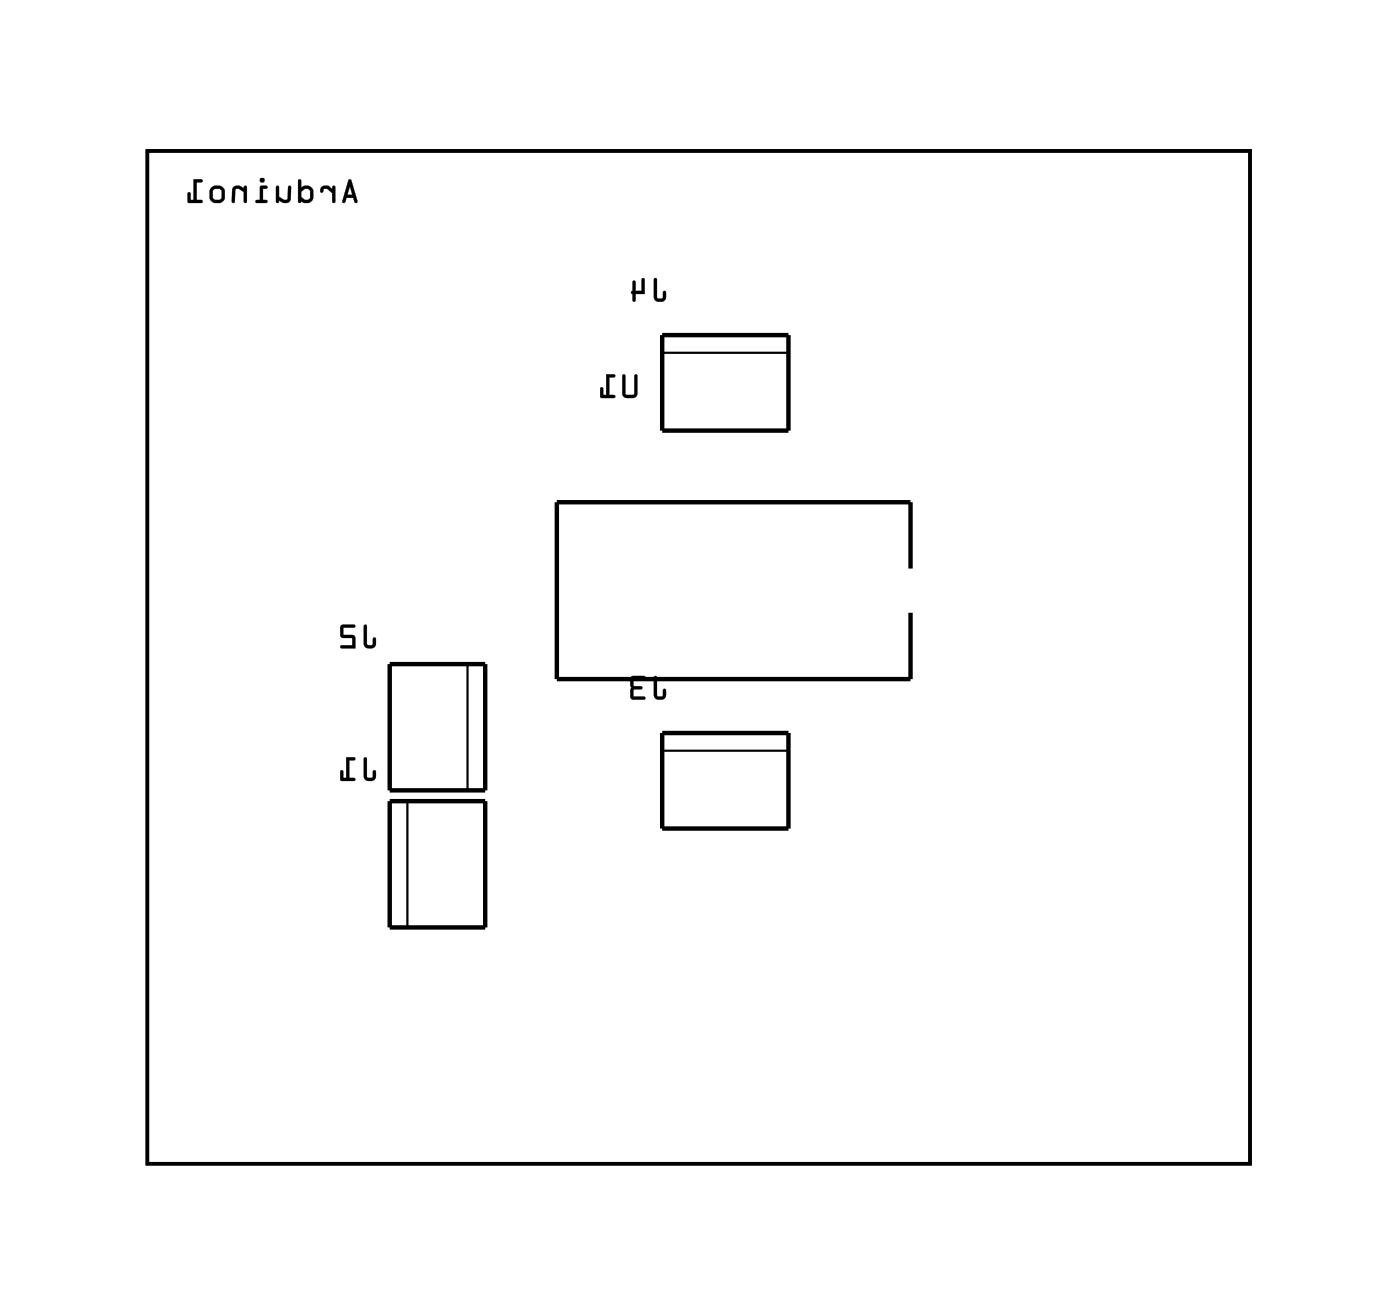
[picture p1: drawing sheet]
<svg xmlns="http://www.w3.org/2000/svg" width="80mm" height="75mm" viewBox="0 0 80 75" stroke-linecap="round" stroke-linejoin="round" font-family="sans-serif">
<path d="M8.5 8.7h63.3v58.2h-63.3z" fill="none" stroke="#000" stroke-width=".2"/>
<path d="M8.5 8.7h63.3v58.2h-63.3z" fill="none" stroke="#000" stroke-width=".06"/>
<path d="M38 19.3h7.3v5.4h-7.3zM22.4 38.2h5.5v7.2h-5.5zM52.3 32.7v-3.8h-20.3v10.1h20.3v-3.8M22.4 46h5.5v7.3h-5.5zM38 42.1h7.3v5.5h-7.3z" fill="none" stroke="#000" stroke-width=".25"/>
<path d="M26.9 38.2v7.2M38 20.3h7.3M23.4 46v7.3M38 43.1h7.3" fill="none" stroke="#000" stroke-width=".13"/>
<g fill="#000">
<path d="M20 10.3l-.3 1.3h.1l.1-.2h.4l.1 .2 .1 .1v-.1l-.3-1.2zM20.1 10.7l.1 .5h-.2zM18.5 10.7l-.1 .2a.11 .11 0 0 0 .1 .2 .11 .11 0 0 0 .1-.2l.2-.1 .3 .3v.5h.1v-.9h-.1v.2l-.2-.2zM17.2 10.3l-.1 1.3 .1 .1 .1-.2 .2 .2 .3-.1 .2-.1v-.6l-.3-.2-.4 .1v-.4zM17.3 11l.2-.1h.3v.5l-.3 .1-.2-.2zM15.9 10.7v.9h.1v-.1a.38 .38 0 0 0 .4 .2 .38 .38 0 0 0 .3-.3v-.7h-.1l-.1 .7-.1 .1-.4-.2v-.6zM15 10.7l-.1 .8h-.2v.1l.6 .1v-.2h-.2v-.7h.2l.1-.1zM14.9 10.4a.15 .15 0 0 0 .3 0 .15 .15 0 0 0-.3 0zM13.4 10.7l-.1 .2v.7h.2v-.7l.1-.1 .4 .2v.6h.2v-.9h-.2v.1l-.3-.1zM12 11.2a.5 .5 0 0 0 1 0 .5 .5 0 0 0-1 0zM12.3 10.9l.3-.1 .1 .2v.4l-.1 .1h-.3l-.1-.1zM11.1 10.3v1.2h-.1l-.1-.4-.1-.1v.6l.8 .1v-.2h-.3v-1h.3v-.1z"/>
<path d="M20 10.3l-.3 1.3 .1 .1 .1-.3h.4l.1 .2 .1 .1v-.1l-.3-1.2zM20 10.3l.2 .1 .3 1.2h-.1l-.1-.2h-.4l-.1 .2h-.1zM20.1 10.7l.1 .5h-.2zM20.1 10.7l-.2 .5h.4zM18.5 10.7l-.1 .2a.11 .11 0 0 0 .1 .2 .11 .11 0 0 0 .1-.2l.2-.1 .3 .3v.5a.1 .1 0 0 0 .1 .1 .1 .1 0 0 0 .1-.1v-.8a.1 .1 0 0 0-.1-.1 .1 .1 0 0 0-.1 .1v.1l-.2-.2zM18.5 10.8l.4-.1 .2 .2v-.2h.1v.9h-.1v-.5l-.3-.3h-.2l-.1 .3zM17.1 10.3v1.3a.1 .1 0 0 0 .1 .1 .11 .11 0 0 0 .1-.2l.2 .2 .4-.1 .1-.3v-.4l-.3-.2-.4 .1v-.4zM17.2 10.3l.1 .1v.4l.4-.1 .3 .2v.6l-.2 .1h-.3l-.2-.1-.1 .1h-.1zM17.3 11l.2-.1h.3v.5l-.3 .1-.2-.2zM17.3 11v.3l.2 .2 .3-.1v-.5l-.3-.1zM15.9 10.7l-.1 .9a.11 .11 0 0 0 .2 .1 .1 .1 0 0 0 0-.2 .39 .39 0 0 0 .7-.1v-.6a.09 .09 0 0 0-.1-.1 .09 .09 0 0 0 0 .1l-.1 .6-.2 .1-.3-.2v-.6zM15.9 10.7h.1v.6l.4 .2 .1-.1 .1-.7h.1v.7a.32 .32 0 0 1-.5 .2l-.2-.1v.1h-.1zM15 10.7l-.1 .8h-.1a.1 .1 0 0 0-.1 .1 .1 .1 0 0 0 .1 .1h.5a.1 .1 0 0 0 .1-.1 .1 .1 0 0 0-.1-.1h-.2v-.7l.2 .1a.1 .1 0 0 0 .1-.1 .1 .1 0 0 0-.1-.1zM15 10.7h.4l-.1 .1h-.2v.7h.2v.1h-.6v-.1h.2zM14.9 10.4a.15 .15 0 0 0 .3 0 .15 .15 0 0 0-.3 0zM14.9 10.4a.15 .15 0 0 1 .3 0 .15 .15 0 0 1-.3 0zM13.4 10.7l-.1 .9a.09 .09 0 0 0 .1 .1 .09 .09 0 0 0 .1-.1v-.7l.2-.1 .3 .2v.6a.1 .1 0 0 0 .1 .1 .1 .1 0 0 0 .1-.1v-.8a.1 .1 0 0 0-.1-.1 .1 .1 0 0 0-.1 .1l-.3-.1zM13.4 10.8l.3-.1 .3 .1v-.1h.2v.9h-.2v-.6l-.3-.2-.2 .1v.7h-.2v-.7zM11.9 11.2a.55 .55 0 0 0 1.1 0 .55 .55 0 0 0-1.1 0zM12 11.2a.49 .49 0 0 1 .9 0 .49 .49 0 0 1-.9 0zM12.3 10.9h.3h.1v.5l-.1 .1-.3-.1zM12.3 10.9l-.1 .5 .1 .1h.4v-.1v-.5l-.1-.1zM11.1 10.3v1.2h-.1v-.4a.1 .1 0 0 0-.1-.1 .1 .1 0 0 0-.1 .1v.5l.8 .1a.1 .1 0 0 0 .1-.1 .1 .1 0 0 0-.1-.1h-.3v-1h.3a.1 .1 0 0 0 .1-.1 .1 .1 0 0 0-.1-.1zM11.1 10.3l.5 .1v.1h-.3v1h.3v.1h-.8v-.5h.1v.4h.2z"/>
<path d="M37.6 16v1.1a.36 .36 0 0 0 .3 .2 .36 .36 0 0 0 .4-.2v-.3l-.1-.1-.1 .1v.3h-.3l-.1-1zM36.4 16.1l-.1 .6v.1l.1 .5h.1v-.4h.5v-.8v-.1h-.1v.7h-.4v-.5z"/>
<path d="M37.6 16v1.1a.37 .37 0 0 0 .3 .3 .37 .37 0 0 0 .4-.3v-.3a.1 .1 0 0 0-.1-.1 .1 .1 0 0 0-.1 .1v.3h-.3v-1zM37.6 16l.1 .1v1h.4l.1-.4v.1l.1 .3a.35 .35 0 0 1-.4 .2 .35 .35 0 0 1-.3-.2zM36.4 16.1l-.1 .6a.09 .09 0 0 0-.1 .1 .09 .09 0 0 0 .1 .1v.3a.1 .1 0 0 0 .1 .1 .1 .1 0 0 0 .1-.1v-.3h.5v-.8a.1 .1 0 0 0-.1-.1 .1 .1 0 0 0 0 .1v.6h-.4v-.5zM36.4 16.2h.1v.5h.4v-.7h.1v.1v.8h-.5v.3l-.1 .1-.1-.5v-.1z"/>
<path d="M20.9 35.9v1.1a.36 .36 0 0 0 .4 .3 .36 .36 0 0 0 .3-.3v-.3l-.1-.1-.1 .1v.3h-.3v-1zM19.6 35.9v.6l.1 .2h.5v.4h-.6v.1h.8v-.7h-.7v-.4h.6l.1-.2z"/>
<path d="M20.9 35.9v1.1a.37 .37 0 0 0 .4 .3 .37 .37 0 0 0 .3-.3v-.3a.1 .1 0 0 0-.1-.1 .1 .1 0 0 0-.1 .1v.3h-.3v-1zM20.9 35.9l.2 .1v1h.3l.1-.4 .1 .1v.3a.35 .35 0 0 1-.3 .2 .35 .35 0 0 1-.4-.2zM19.6 35.9v.7l.6 .1v.4h-.6a.1 .1 0 0 0-.1 .1 .1 .1 0 0 0 .1 .1h.8v-.8h-.7v-.4h.6a.1 .1 0 0 0 .1-.1 .1 .1 0 0 0-.1-.1zM19.6 35.9h.8l-.1 .2h-.6v.4h.7v.7h-.8v-.1h.6v-.5h-.5l-.1-.1z"/>
<path d="M35.8 21.5v1.2l.1 .1h.6l.1-.2v-1l-.1-.1-.1 .1v1l-.4 .1-.1-.1v-1zM34.8 21.5v1.2h-.1v-.4h-.2v.5l.8 .1v-.2h-.3v-1h.3v-.1z"/>
<path d="M35.8 21.5l-.1 1.1 .1 .2 .2 .1h.5l.1-.2v-1.1a.1 .1 0 0 0-.1-.1 .1 .1 0 0 0-.1 .1v1l-.4 .1-.1-.1v-1zM35.8 21.5l.1 .1v1l.1 .1 .4-.1 .1-1v-.1l.1 .1v1l-.1 .2h-.6l-.1-.1zM34.8 21.5v1.2h-.1v-.4a.1 .1 0 0 0-.1-.1 .1 .1 0 0 0-.1 .1v.5l.8 .1a.1 .1 0 0 0 .1-.1 .1 .1 0 0 0-.1-.1h-.3v-1h.3a.1 .1 0 0 0 .1-.1 .1 .1 0 0 0-.1-.1zM34.8 21.5l.5 .1v.1h-.3v1h.3v.2l-.8-.1v-.5h.1v.4h.2z"/>
<path d="M37.6 38.9v1a.36 .36 0 0 0 .3 .3 .36 .36 0 0 0 .4-.3v-.3h-.1h-.1v.4h-.3l-.1-1.1zM36.3 38.9l-.1 1.2 .2 .1h.6v-.2h-.6v-.4h.5v-.1v-.1h-.5v-.4h.6l.1-.1z"/>
<path d="M37.6 38.9v1a.37 .37 0 0 0 .3 .3 .37 .37 0 0 0 .4-.3v-.2a.1 .1 0 0 0-.1-.1 .1 .1 0 0 0-.1 .1v.3h-.3v-1.1zM37.6 38.9h.1v1.1h.4l.1-.4 .1 .3a.35 .35 0 0 1-.4 .3 .35 .35 0 0 1-.3-.3zM36.3 38.9l-.1 1.2 .2 .1h.6a.1 .1 0 0 0 .1-.1 .1 .1 0 0 0-.1-.1h-.6v-.4h.4a.1 .1 0 0 0 .1-.1 .1 .1 0 0 0-.1-.1h-.4v-.4h.6a.1 .1 0 0 0 .1-.1 .1 .1 0 0 0-.1-.1zM36.3 38.9h.8l-.1 .1h-.6v.4h.4l.1 .1-.1 .1h-.4v.4h.6v.2h-.6l-.2-.1z"/>
<path d="M20.9 43.5v1.1a.36 .36 0 0 0 .4 .3 .36 .36 0 0 0 .3-.3v-.3l-.1-.1-.1 .1v.4l-.3-.1v-1zM19.9 43.5v1.2h-.2v-.4l-.1-.1v.6l.8 .1v-.2h-.3v-1h.3v-.1z"/>
<path d="M20.9 43.5v1.1a.37 .37 0 0 0 .4 .3 .37 .37 0 0 0 .3-.3v-.3a.1 .1 0 0 0-.1-.1 .1 .1 0 0 0-.1 .1v.4h-.3v-1.1zM20.9 43.5l.2 .1v1l.3 .1 .1-.4h.1v.3a.35 .35 0 0 1-.3 .3 .35 .35 0 0 1-.4-.3zM19.9 43.5v1.2h-.2v-.4a.1 .1 0 0 0-.1-.1 .1 .1 0 0 0-.1 .1l.1 .5 .7 .1a.1 .1 0 0 0 .1-.1 .1 .1 0 0 0-.1-.1h-.2v-1h.2a.1 .1 0 0 0 .1-.1 .1 .1 0 0 0-.1-.1zM19.9 43.5l.5 .1v.1h-.3v1h.3v.2l-.8-.1v-.5h.1v.4h.2z"/>
</g>
<circle cx="67.2" cy="13.2" r=".7" fill="#fff"/>
<circle cx="67.2" cy="13.2" r=".7" fill="none" stroke="#fff" stroke-width=".78" stroke-linecap="butt"/>
<circle cx="64.7" cy="13.2" r=".7" fill="#fff"/>
<circle cx="64.7" cy="13.2" r=".7" fill="none" stroke="#fff" stroke-width=".78" stroke-linecap="butt"/>
<circle cx="62" cy="13.2" r=".7" fill="#fff"/>
<circle cx="62" cy="13.2" r=".7" fill="none" stroke="#fff" stroke-width=".78" stroke-linecap="butt"/>
<circle cx="59.4" cy="13.2" r=".7" fill="#fff"/>
<circle cx="59.4" cy="13.2" r=".7" fill="none" stroke="#fff" stroke-width=".78" stroke-linecap="butt"/>
<circle cx="56.9" cy="13.2" r=".7" fill="#fff"/>
<circle cx="56.9" cy="13.2" r=".7" fill="none" stroke="#fff" stroke-width=".78" stroke-linecap="butt"/>
<circle cx="54.3" cy="13.2" r=".7" fill="#fff"/>
<circle cx="54.3" cy="13.2" r=".7" fill="none" stroke="#fff" stroke-width=".78" stroke-linecap="butt"/>
<circle cx="51.8" cy="13.2" r=".7" fill="#fff"/>
<circle cx="51.8" cy="13.2" r=".7" fill="none" stroke="#fff" stroke-width=".78" stroke-linecap="butt"/>
<circle cx="49.3" cy="13.2" r=".7" fill="#fff"/>
<circle cx="49.3" cy="13.2" r=".7" fill="none" stroke="#fff" stroke-width=".78" stroke-linecap="butt"/>
<circle cx="46.7" cy="13.2" r=".7" fill="#fff"/>
<circle cx="46.7" cy="13.2" r=".7" fill="none" stroke="#fff" stroke-width=".78" stroke-linecap="butt"/>
<circle cx="44.2" cy="13.2" r=".7" fill="#fff"/>
<circle cx="44.2" cy="13.2" r=".7" fill="none" stroke="#fff" stroke-width=".78" stroke-linecap="butt"/>
<circle cx="39.9" cy="13.2" r=".7" fill="#fff"/>
<circle cx="39.9" cy="13.2" r=".7" fill="none" stroke="#fff" stroke-width=".78" stroke-linecap="butt"/>
<circle cx="37.3" cy="13.2" r=".7" fill="#fff"/>
<circle cx="37.3" cy="13.2" r=".7" fill="none" stroke="#fff" stroke-width=".78" stroke-linecap="butt"/>
<circle cx="34.8" cy="13.2" r=".7" fill="#fff"/>
<circle cx="34.8" cy="13.2" r=".7" fill="none" stroke="#fff" stroke-width=".78" stroke-linecap="butt"/>
<circle cx="32.2" cy="13.2" r=".7" fill="#fff"/>
<circle cx="32.2" cy="13.2" r=".7" fill="none" stroke="#fff" stroke-width=".78" stroke-linecap="butt"/>
<circle cx="29.7" cy="13.2" r=".7" fill="#fff"/>
<circle cx="29.7" cy="13.2" r=".7" fill="none" stroke="#fff" stroke-width=".78" stroke-linecap="butt"/>
<circle cx="27.2" cy="13.2" r=".7" fill="#fff"/>
<circle cx="27.2" cy="13.2" r=".7" fill="none" stroke="#fff" stroke-width=".78" stroke-linecap="butt"/>
<circle cx="24.6" cy="13.2" r=".7" fill="#fff"/>
<circle cx="24.6" cy="13.2" r=".7" fill="none" stroke="#fff" stroke-width=".78" stroke-linecap="butt"/>
<circle cx="22.1" cy="13.2" r=".7" fill="#fff"/>
<circle cx="22.1" cy="13.2" r=".7" fill="none" stroke="#fff" stroke-width=".78" stroke-linecap="butt"/>
<circle cx="57.6" cy="61.5" r=".7" fill="#fff"/>
<circle cx="57.6" cy="61.5" r=".7" fill="none" stroke="#fff" stroke-width=".78" stroke-linecap="butt"/>
<circle cx="55.1" cy="61.5" r=".7" fill="#fff"/>
<circle cx="55.1" cy="61.5" r=".7" fill="none" stroke="#fff" stroke-width=".78" stroke-linecap="butt"/>
<circle cx="52.6" cy="61.5" r=".7" fill="#fff"/>
<circle cx="52.6" cy="61.5" r=".7" fill="none" stroke="#fff" stroke-width=".78" stroke-linecap="butt"/>
<circle cx="50" cy="61.5" r=".7" fill="#fff"/>
<circle cx="50" cy="61.5" r=".7" fill="none" stroke="#fff" stroke-width=".78" stroke-linecap="butt"/>
<circle cx="47.5" cy="61.5" r=".7" fill="#fff"/>
<circle cx="47.5" cy="61.5" r=".7" fill="none" stroke="#fff" stroke-width=".78" stroke-linecap="butt"/>
<circle cx="44.9" cy="61.5" r=".7" fill="#fff"/>
<circle cx="44.9" cy="61.5" r=".7" fill="none" stroke="#fff" stroke-width=".78" stroke-linecap="butt"/>
<circle cx="42.4" cy="61.5" r=".7" fill="#fff"/>
<circle cx="42.4" cy="61.5" r=".7" fill="none" stroke="#fff" stroke-width=".78" stroke-linecap="butt"/>
<circle cx="39.9" cy="61.5" r=".7" fill="#fff"/>
<circle cx="39.9" cy="61.5" r=".7" fill="none" stroke="#fff" stroke-width=".78" stroke-linecap="butt"/>
<circle cx="34.8" cy="61.5" r=".7" fill="#fff"/>
<circle cx="34.8" cy="61.5" r=".7" fill="none" stroke="#fff" stroke-width=".78" stroke-linecap="butt"/>
<circle cx="32.2" cy="61.5" r=".7" fill="#fff"/>
<circle cx="32.2" cy="61.5" r=".7" fill="none" stroke="#fff" stroke-width=".78" stroke-linecap="butt"/>
<circle cx="29.7" cy="61.5" r=".7" fill="#fff"/>
<circle cx="29.7" cy="61.5" r=".7" fill="none" stroke="#fff" stroke-width=".78" stroke-linecap="butt"/>
<circle cx="27.2" cy="61.5" r=".7" fill="#fff"/>
<circle cx="27.2" cy="61.5" r=".7" fill="none" stroke="#fff" stroke-width=".78" stroke-linecap="butt"/>
<circle cx="24.6" cy="61.5" r=".7" fill="#fff"/>
<circle cx="24.6" cy="61.5" r=".7" fill="none" stroke="#fff" stroke-width=".78" stroke-linecap="butt"/>
<circle cx="22.1" cy="61.5" r=".7" fill="#fff"/>
<circle cx="22.1" cy="61.5" r=".7" fill="none" stroke="#fff" stroke-width=".78" stroke-linecap="butt"/>
<path d="M24.9 47.1h1.5v1.6h-1.5z" fill="#fff"/>
<path d="M24.9 47.1h1.5v1.6h-1.5z" fill="none" stroke="#fff" stroke-width=".76" stroke-linecap="butt"/>
<circle cx="25.6" cy="47.9" r=".76" fill="#fff"/>
<circle cx="25.6" cy="47.9" r=".76" fill="none" stroke="#fff" stroke-width=".76" stroke-linecap="butt"/>
<circle cx="25.6" cy="51.4" r=".76" fill="#fff"/>
<circle cx="25.6" cy="51.4" r=".76" fill="none" stroke="#fff" stroke-width=".76" stroke-linecap="butt"/>
<path d="M23.9 42.8h1.5v1.5h-1.5z" fill="#fff"/>
<path d="M23.9 42.8h1.5v1.5h-1.5z" fill="none" stroke="#fff" stroke-width=".76" stroke-linecap="butt"/>
<circle cx="24.6" cy="43.5" r=".76" fill="#fff"/>
<circle cx="24.6" cy="43.5" r=".76" fill="none" stroke="#fff" stroke-width=".76" stroke-linecap="butt"/>
<circle cx="24.6" cy="40" r=".76" fill="#fff"/>
<circle cx="24.6" cy="40" r=".76" fill="none" stroke="#fff" stroke-width=".76" stroke-linecap="butt"/>
<path d="M50.3 37h1.4v1.4h-1.4z" fill="#fff"/>
<path d="M50.3 37h1.4v1.4h-1.4z" fill="none" stroke="#fff" stroke-width=".76" stroke-linecap="butt"/>
<circle cx="51" cy="37.7" r=".7" fill="#fff"/>
<circle cx="51" cy="37.7" r=".7" fill="none" stroke="#fff" stroke-width=".76" stroke-linecap="butt"/>
<circle cx="51" cy="30.1" r=".7" fill="#fff"/>
<circle cx="51" cy="30.1" r=".7" fill="none" stroke="#fff" stroke-width=".76" stroke-linecap="butt"/>
<circle cx="48.5" cy="37.7" r=".7" fill="#fff"/>
<circle cx="48.5" cy="37.7" r=".7" fill="none" stroke="#fff" stroke-width=".76" stroke-linecap="butt"/>
<circle cx="48.5" cy="30.1" r=".7" fill="#fff"/>
<circle cx="48.5" cy="30.1" r=".7" fill="none" stroke="#fff" stroke-width=".76" stroke-linecap="butt"/>
<circle cx="46" cy="37.7" r=".7" fill="#fff"/>
<circle cx="46" cy="37.7" r=".7" fill="none" stroke="#fff" stroke-width=".76" stroke-linecap="butt"/>
<circle cx="46" cy="30.1" r=".7" fill="#fff"/>
<circle cx="46" cy="30.1" r=".7" fill="none" stroke="#fff" stroke-width=".76" stroke-linecap="butt"/>
<circle cx="43.4" cy="37.7" r=".7" fill="#fff"/>
<circle cx="43.4" cy="37.7" r=".7" fill="none" stroke="#fff" stroke-width=".76" stroke-linecap="butt"/>
<circle cx="43.4" cy="30.1" r=".7" fill="#fff"/>
<circle cx="43.4" cy="30.1" r=".7" fill="none" stroke="#fff" stroke-width=".76" stroke-linecap="butt"/>
<circle cx="40.9" cy="37.7" r=".7" fill="#fff"/>
<circle cx="40.9" cy="37.7" r=".7" fill="none" stroke="#fff" stroke-width=".76" stroke-linecap="butt"/>
<circle cx="40.9" cy="30.1" r=".7" fill="#fff"/>
<circle cx="40.9" cy="30.1" r=".7" fill="none" stroke="#fff" stroke-width=".76" stroke-linecap="butt"/>
<circle cx="38.3" cy="37.7" r=".7" fill="#fff"/>
<circle cx="38.3" cy="37.7" r=".7" fill="none" stroke="#fff" stroke-width=".76" stroke-linecap="butt"/>
<circle cx="38.3" cy="30.1" r=".7" fill="#fff"/>
<circle cx="38.3" cy="30.1" r=".7" fill="none" stroke="#fff" stroke-width=".76" stroke-linecap="butt"/>
<circle cx="35.8" cy="37.7" r=".7" fill="#fff"/>
<circle cx="35.8" cy="37.7" r=".7" fill="none" stroke="#fff" stroke-width=".76" stroke-linecap="butt"/>
<circle cx="35.8" cy="30.1" r=".7" fill="#fff"/>
<circle cx="35.8" cy="30.1" r=".7" fill="none" stroke="#fff" stroke-width=".76" stroke-linecap="butt"/>
<circle cx="33.3" cy="37.7" r=".7" fill="#fff"/>
<circle cx="33.3" cy="37.7" r=".7" fill="none" stroke="#fff" stroke-width=".76" stroke-linecap="butt"/>
<circle cx="33.3" cy="30.1" r=".7" fill="#fff"/>
<circle cx="33.3" cy="30.1" r=".7" fill="none" stroke="#fff" stroke-width=".76" stroke-linecap="butt"/>
<path d="M42.7 44.6h1.5v1.5h-1.5z" fill="#fff"/>
<path d="M42.7 44.6h1.5v1.5h-1.5z" fill="none" stroke="#fff" stroke-width=".76" stroke-linecap="butt"/>
<circle cx="43.4" cy="45.4" r=".76" fill="#fff"/>
<circle cx="43.4" cy="45.4" r=".76" fill="none" stroke="#fff" stroke-width=".76" stroke-linecap="butt"/>
<circle cx="39.9" cy="45.4" r=".76" fill="#fff"/>
<circle cx="39.9" cy="45.4" r=".76" fill="none" stroke="#fff" stroke-width=".76" stroke-linecap="butt"/>
<path d="M42.7 21.7h1.5v1.6h-1.5z" fill="#fff"/>
<path d="M42.7 21.7h1.5v1.6h-1.5z" fill="none" stroke="#fff" stroke-width=".76" stroke-linecap="butt"/>
<circle cx="43.4" cy="22.5" r=".76" fill="#fff"/>
<circle cx="43.4" cy="22.5" r=".76" fill="none" stroke="#fff" stroke-width=".76" stroke-linecap="butt"/>
<circle cx="39.9" cy="22.5" r=".76" fill="#fff"/>
<circle cx="39.9" cy="22.5" r=".76" fill="none" stroke="#fff" stroke-width=".76" stroke-linecap="butt"/>
</svg>
